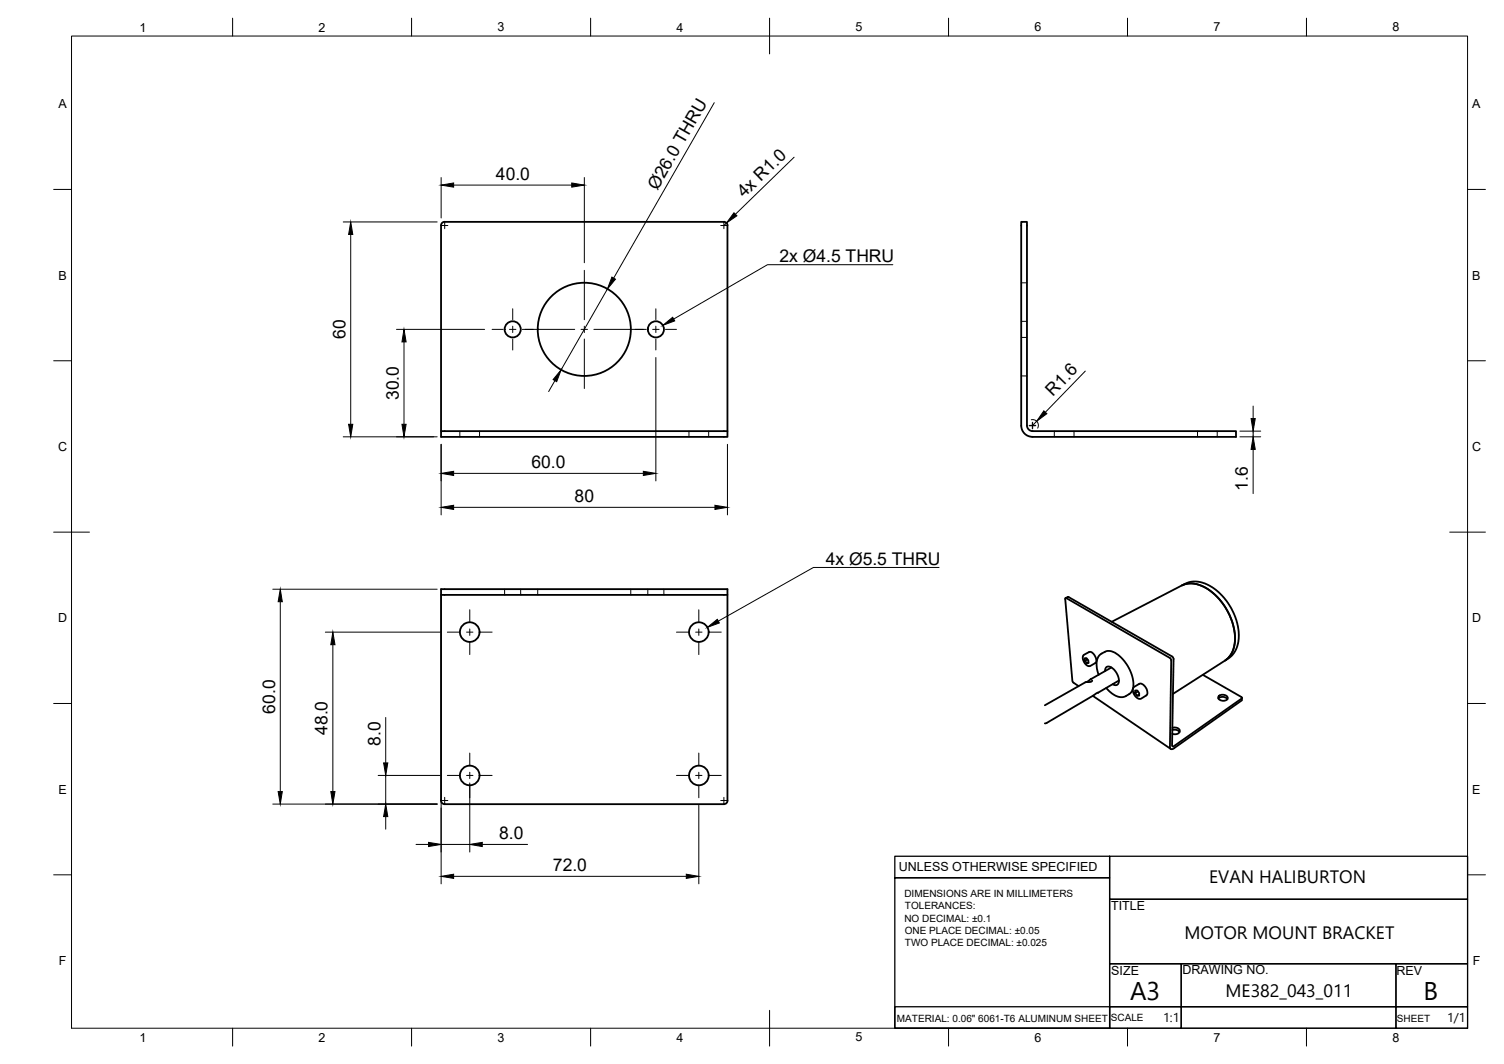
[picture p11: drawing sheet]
<svg xmlns="http://www.w3.org/2000/svg" width="420mm" height="297mm" viewBox="0 0 420 297" stroke-linecap="round" stroke-linejoin="round" font-family="sans-serif">
<defs><g id="words">
<g font-size="7.1">
<text x="315.7" y="279.3">A3</text>
<text x="397.7" y="279.2">B</text>
</g>
<g font-size="5">
<text x="337.8" y="246.4">EVAN HALIBURTON</text>
<text x="330.9" y="262.2">MOTOR MOUNT BRACKET</text>
<text x="342.4" y="278.3">ME382_043_011</text>
</g>
<g font-size="4.9">
<text x="138.6" y="50.2">40.0</text>
<text x="183.6" y="53.3" transform="rotate(-60 183.6 53.3)">Ø26.0 THRU</text>
<text x="207.9" y="55.4" transform="rotate(-44 207.9 55.4)">4x R1.0</text>
<text x="217.8" y="73.2">2x Ø4.5 THRU</text>
<text x="96.5" y="94.6" transform="rotate(-90 96.5 94.6)">60</text>
<text x="111.4" y="111.7" transform="rotate(-90 111.4 111.7)">30.0</text>
<text x="294.1" y="110.8" transform="rotate(-46 294.1 110.8)">R1.6</text>
<text x="148.5" y="130.7">60.0</text>
<text x="348.6" y="136.9" transform="rotate(-90 348.6 136.9)">1.6</text>
<text x="160.5" y="140.2">80</text>
<text x="230.7" y="157.7">4x Ø5.5 THRU</text>
<text x="76.8" y="199.2" transform="rotate(-90 76.8 199.2)">60.0</text>
<text x="91.5" y="205.2" transform="rotate(-90 91.5 205.2)">48.0</text>
<text x="106.3" y="208.3" transform="rotate(-90 106.3 208.3)">8.0</text>
<text x="139.4" y="234.3">8.0</text>
<text x="154.5" y="243.2">72.0</text>
</g>
<g font-size="3.6">
<text x="324.9" y="285.4">1:1</text>
<text x="404.2" y="285.4">1/1</text>
</g>
<g font-size="3.5">
<text x="39" y="8.8">1</text>
<text x="89" y="8.8">2</text>
<text x="139" y="8.8">3</text>
<text x="189" y="8.8">4</text>
<text x="239" y="8.8">5</text>
<text x="289" y="8.8">6</text>
<text x="339" y="8.8">7</text>
<text x="389" y="8.8">8</text>
<text x="16.3" y="30.2">A</text>
<text x="411.3" y="30.2">A</text>
<text x="16.3" y="78">B</text>
<text x="411.3" y="78">B</text>
<text x="16.2" y="125.9">C</text>
<text x="411.2" y="125.9">C</text>
<text x="16.2" y="173.7">D</text>
<text x="411.2" y="173.7">D</text>
<text x="16.3" y="221.6">E</text>
<text x="411.3" y="221.6">E</text>
<text x="251.1" y="243.3">UNLESS OTHERWISE SPECIFIED</text>
<text x="310.4" y="254">TITLE</text>
<text x="16.4" y="269.4">F</text>
<text x="411.4" y="269.4">F</text>
<text x="310.4" y="272.1">SIZE</text>
<text x="330.4" y="272">DRAWING NO.</text>
<text x="390.1" y="272.1">REV</text>
<text x="39" y="290.8">1</text>
<text x="89" y="290.8">2</text>
<text x="139" y="290.8">3</text>
<text x="189" y="290.8">4</text>
<text x="239" y="290.8">5</text>
<text x="289" y="290.8">6</text>
<text x="339" y="290.8">7</text>
<text x="389" y="290.8">8</text>
</g>
<g font-size="2.8">
<text x="252.6" y="250.5">DIMENSIONS ARE IN MILLIMETERS</text>
<text x="252.6" y="257.3">NO DECIMAL: ±0.1</text>
<text x="252.8" y="253.9">TOLERANCES:</text>
<text x="252.7" y="260.6">ONE PLACE DECIMAL: ±0.05</text>
<text x="252.8" y="264">TWO PLACE DECIMAL: ±0.025</text>
<text x="250.6" y="285.2">MATERIAL: 0.06&quot; 6061-T6 ALUMINUM SHEET</text>
<text x="310.3" y="285.2">SCALE</text>
<text x="390.2" y="285.3">SHEET</text>
</g>
</g></defs>
<!-- layer: Visible -->
<g fill="none" stroke="#000" stroke-width=".51">
<path d="M124.2 61.9h78a.97 .97 0 0 1 1 1v57.5M124.2 61.9a1.01 1.01 0 0 0-1 1v57.5M286.9 118.8a1.6 1.6 0 0 0 1.6 1.6h56.8v1.6h-56.9M286.9 118.8v-56.9h-1.6v56.9a3.1 3.1 0 0 0 3.1 3.1M123.2 120.4h80v1.6h-80zM123.2 166.1h80M297.7 166.9l.8-.2 29.2 16.8 .2 .5-.5 24.1 .2 .3 .4-.1 19-13.5-.2-.2-10.8-6.2M310.6 173.6l19.6-10.2a8 8 0 0 1 8.6 2.1 16.8 16.8 0 0 1 6 14.9 6.2 6.2 0 0 1-2.5 4l-14.6 9.3M330.2 163.4l1.7-.8 1.6-.3 2.1 .3 1.6 .6 1.8 1 1.5 1.2 2.1 2.3 1.4 2.2 1.1 2.4 .7 2.4 .3 2.2-.1 2.1-.5 1.7-.8 1.7-1.1 1.1-1.3 .9a8.1 8.1 0 0 0 2.5-8.5 16.7 16.7 0 0 0-9.9-12.7 6.2 6.2 0 0 0-4.7 .2zM301.3 191.5l-1.4-.9-.3-.6-2-22.8 .2-.3 29 16.8 .3 .4-.3 24.4a.61 .61 0 0 0 .4 .7 .61 .61 0 0 0 .8-.3l18.8-13.3 .2-.8M302.7 182.9l1.6-.9a2.21 2.21 0 0 1 1.7 3.1l-1.6 .9-.7-.2-.6-.6-.5-.9-.1-.8zM303 183.8l.5-.1 .5 .7 .1 .7-.5 .1-.5-.7z"/>
<path d="M303.8 184.1l-.7 .4M304.1 184.9l-.5 .3M304.7 189.6l-1.2 .8M304.7 189.6h.1M305.1 190l-.4 .4-1.5 .1-11.3 6.4M305.3 194.3l21.7 14.8M305.4 194.2l-13 7.6-.5 .2M305.4 194.2h.1M306.7 193.4l-1.3 .8M306.9 188.4l-.5-1.8v-2l.3-1.1 1-1a3.5 3.5 0 0 1 4.7 .3 10.9 10.9 0 0 1 4.1 9.3l-.3 .8-.7 .8-1.3 .8-1.1 .1-1-.2-1.2-.6-1.9-1.7M308.7 187.4a1.1 1.1 0 0 1 .6-1.3 1.1 1.1 0 0 1 1.3 .3 4.2 4.2 0 0 1 1.8 4.5l-.8 .4-.8-.3M310.5 186.3l-5.8 3.3"/>
<path d="M312.6 190l-5.9 3.4M316.7 191.9l1.6-1a2.28 2.28 0 0 1 1.9 3.2l-1.7 1-.7-.2-.8-.7-.4-.8-.1-1zM317.1 192.8h.6l.5 .7v.7h-.5l-.6-.7zM317.9 193l-.8 .5M318.2 193.9l-.5 .3M340.4 195a1.7 1.7 0 0 1 2.5 .2M340.5 194.3a1.55 1.55 0 0 1 2.5 .7 1.48 1.48 0 0 1-1.4 .6 1.48 1.48 0 0 1-1.3-1zM327.5 203.8a1.74 1.74 0 0 1 2 .6M327.5 203.2a1.3 1.3 0 0 1 2 1.2 1.6 1.6 0 0 1-2 .5M124.2 224.5a1.01 1.01 0 0 1-1-1v-59h80v59a1.01 1.01 0 0 1-1 1h-78"/>
<circle cx="143.2" cy="91.9" r="2.25"/>
<circle cx="163.2" cy="91.9" r="13"/>
<circle cx="183.2" cy="91.9" r="2.25"/>
<circle cx="131.2" cy="176.5" r="2.74"/>
<circle cx="195.2" cy="176.5" r="2.74"/>
<circle cx="131.2" cy="216.5" r="2.74"/>
<circle cx="195.2" cy="216.5" r="2.74"/>
</g>
<!-- layer: Hidden -->
<g fill="none" stroke="#000" stroke-width=".28">
<path d="M285.3 79h1.6M285.3 89.7h1.6M285.3 94.2h1.6M285.3 105h1.6M128.5 120.4v1.6M134 120.4v1.6M192.5 120.4v1.6M198 120.4v1.6M294.5 120.4v1.6M300 120.4v1.6M334.5 120.4v1.6M340 120.4v1.6"/>
<path d="M141 164.5v1.6M145.5 164.5v1.6M150.2 164.5v1.6M176.2 164.5v1.6M181 164.5v1.6M185.5 164.5v1.6"/>
</g>
<!-- layer: BORDER -->
<g fill="none" stroke="#000" stroke-width=".28">
<path d="M20 10.1h390v276.9h-390zM65 5.1v5M115 5.1v5M165 5.1v5M215 5.1v10M265 5.1v5M315 5.1v5M365 5.1v5M15 52.9h5M410 52.9h5M15 100.7h5M410 100.7h5"/>
<path d="M15 148.6h10M405 148.6h10M15 196.4h5M410 196.4h5M15 244.2h5M410 244.2h5M65 287v5M115 287v5M165 287v5M215 282.1v9.9M265 287v5M315 287v5"/>
<path d="M365 287v5"/>
</g>
<!-- layer: Smart Centers -->
<g fill="none" stroke="#000" stroke-width=".28">
<path d="M123.3 63h1.8M124.2 62.1v1.7M163.2 75.5v13.8M201.3 63h1.8M202.2 62.1v1.7M137.5 92h3M142.3 92h1.8M143.2 86.2v3.1M143.2 91.1v1.7M143.2 94.6v3.1M145.9 92h14.6M162.3 92h1.8"/>
<path d="M163.2 91.1v1.7M163.2 94.6v13.9M165.9 92h14.7M182.3 92h1.8M183.2 86.2v3.1M183.2 91.1v1.7M183.2 94.6v3.1M185.9 92h3.1M287.5 118.9h1.8M287.6 118.8h1.8M288.4 118v1.7M288.5 117.9v1.7"/>
<path d="M125 176.5h3.5M130.3 176.5h1.8M131.2 170.2v3.6M131.2 175.6v1.8M131.2 179.2v3.5M133.9 176.5h3.6M189 176.5h3.6M194.3 176.5h1.8M195.2 170.2v3.6M195.2 175.6v1.8M195.2 179.2v3.5M197.9 176.5h3.6"/>
<path d="M125 216.5h3.5M130.3 216.5h1.8M131.2 210.2v3.6M131.2 215.6v1.8M131.2 219.2v3.5M133.9 216.5h3.6M189 216.5h3.6M194.3 216.5h1.8M195.2 210.2v3.6M195.2 215.6v1.8M195.2 219.2v3.5M197.9 216.5h3.6"/>
<path d="M123.3 223.5h1.8M124.2 222.6v1.8M201.3 223.5h1.8M202.2 222.6v1.8"/>
</g>
<!-- layer: FD_Dimensions -->
<g fill="none" stroke="#000" stroke-width=".28">
<path d="M199.5 28.7l-28.1 48.9M123.2 49.6v11.3M126.7 51.7h33M163.2 49.6v23.7M221.8 43.9l-16.4 15.9M95.9 62h26.2M98 65.5v53M202.9 62.3l-.7 .7M110.8 92h24.6M112.9 95.4v23.1M169.7 80.7l-12.9 22.5M183.2 99.8v34.5"/>
<path d="M155 106.3l-1.7 3M288.1 117.2a1.6 1.6 0 0 1 1.7 .6 1.6 1.6 0 0 1 .1 1.7M289.6 117.6l-1.1 1.2M303.2 103.6l-11.2 11.5M350.1 113.4v3.4M95.9 121.9h26.2M123.2 124v19.7M126.7 132.2h53M203.2 124v19.7M346.4 121.9h5.8M346.4 120.4h5.8M350.1 120.4v1.5"/>
<path d="M350.1 125.5v12.3M126.7 141.6h73M76.2 164.5h45.9M78.3 168v53M90.9 176.5h32M93 180v41M123.2 166.6v80.1M105.6 216.5h17.3M107.8 200.3v12.7M107.8 216.5v8M131.2 218.6v19.3M76.2 224.5h45.9"/>
<path d="M107.8 228v3.5M116.2 235.7h3.5M123.2 235.7h8M134.7 235.7h12.7M195.2 224.8v21.9M126.7 244.7h65"/>
</g>
<g fill="#000" stroke="#000" stroke-width=".28">
<path d="M123.2 51.7l3.5-.6v1.1zM159.7 51.1l3.5 .6-3.5 .5zM205 59.4l.9 .8-3 2.1zM98 62l.6 3.5h-1.2zM170.9 77.4l1 .5-2.2 2.8zM112.9 92l.6 3.4h-1.2zM97.4 118.5h1.2l-.6 3.4zM112.3 118.5h1.2l-.6 3.4zM156.8 103.2l-1.3 3.4-1-.6zM291.6 114.7l.9 .8-2.9 2.1zM349.5 116.8h1.2l-.6 3.6zM123.2 132.2l3.5-.6v1.1z"/>
<path d="M179.7 131.6l3.5 .6-3.5 .5zM350.1 121.9l.6 3.6h-1.2zM123.2 141.6l3.5-.5v1.1zM199.7 141.1l3.5 .5-3.5 .6zM78.3 164.5l.6 3.5h-1.2zM93 176.5l.6 3.5h-1.2zM107.2 213h1.1l-.5 3.5zM77.7 221h1.2l-.6 3.5zM92.4 221h1.2l-.6 3.5zM107.8 224.5l.5 3.5h-1.1zM119.7 235.2l3.5 .5-3.5 .6zM131.2 235.7l3.5-.5v1.1z"/>
<path d="M123.2 244.7l3.5-.6v1.1zM191.7 244.1l3.5 .6-3.5 .5z"/>
</g>
<!-- layer: Hole Notes -->
<path d="M185.2 90.8l2.7-2.2 .6 1zM197.6 175.1l2.8-2.2 .6 1z" fill="#000" stroke="#000" stroke-width=".28"/>
<path d="M249.4 73.9h-35l-26.2 15.2M262.3 158.4h-35.1l-26.5 15" fill="none" stroke="#000" stroke-width=".28"/>
<!-- layer: TITLEBLOCK -->
<path d="M250 239h60v6.1h-60zM310 239h100v12h-100zM250 245.1h60v41.9h-60zM310 251h100v18.1h-100zM310 269.1h20v12h-20zM330 269.1h60v12h-60zM390 269.1h20v12h-20zM250 281.1h60v5.9h-60zM310 281.1h20v5.9h-20zM330 281.1h60v5.9h-60zM390 281.1h20v5.9h-20z" fill="none" stroke="#000" stroke-width=".36"/>
<use href="#words"/>
</svg>
